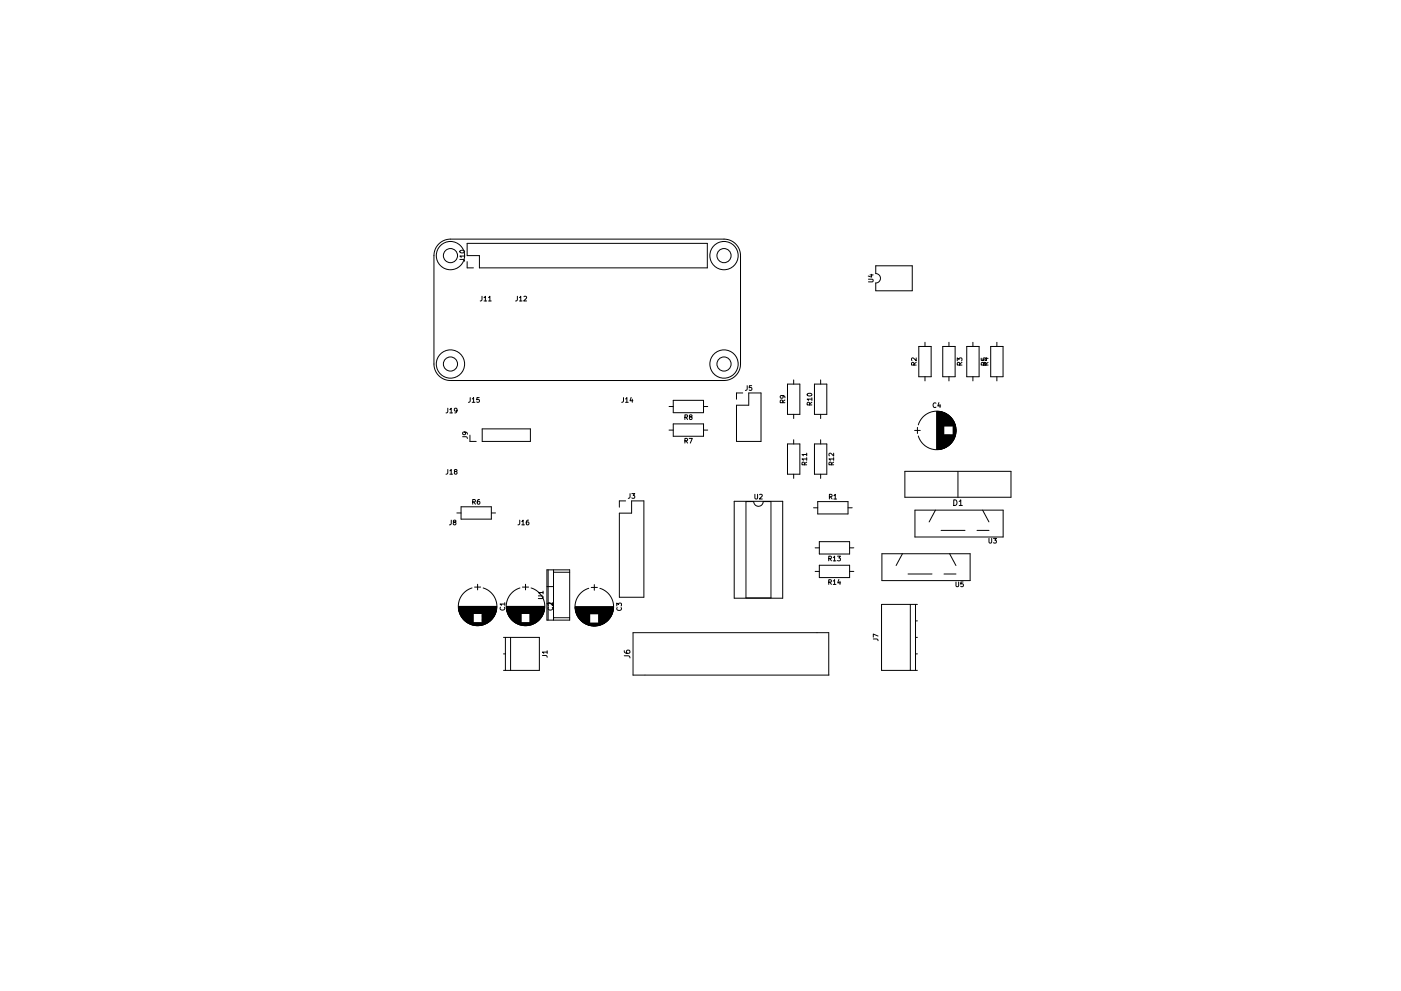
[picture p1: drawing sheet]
<svg xmlns="http://www.w3.org/2000/svg" width="297mm" height="210mm" viewBox="0 0 297 210" stroke-linecap="round" stroke-linejoin="round" font-family="sans-serif">
<g fill="none" stroke="#000" stroke-width=".21">
<path d="M93 51.8a3.5 3.5 0 0 1 2.5-1.1h58a3.5 3.5 0 0 1 3.5 3.5v23a3.5 3.5 0 0 1-3.5 3.5h-58a3.5 3.5 0 0 1-3.5-3.5v-23a3.5 3.5 0 0 1 1-2.4zM97.5 55l.9 .1 .1 .3M97.5 53.2a.49 .49 0 0 1 .6-.2 .49 .49 0 0 1 .3 .5 .49 .49 0 0 1-.5 .2 .49 .49 0 0 1-.4-.5zM98.5 54.3h-1l.3 .3M98.5 54v.6M99 51.6h51v5.2h-48.4v-2.6h-2.6zM99 55.5v1.3h1.4M184.1 59.2h.8l.2 .2-.2 .4h-.8M184.5 58.3h.6M184.8 58.2v.6l-.7-.2M185.7 56.4h7.7v5.3h-7.7v-1.7a1 1 0 0 0 1-1 1 1 0 0 0-1-1zM102.2 62.9l-.1 .8-.3 .2"/>
<path d="M102.6 63.1l.3-.2v1M102.6 63.9h.6M103.6 63.1l.3-.2v1M103.6 63.9h.5M109.7 62.9l-.1 .8-.3 .2M110.1 63.1l.3-.2v1M110.1 63.9h.6M111.1 63l.4-.1 .1 .2-.6 .8h.6M193.8 77.5l-.1-.5-.3-.1-.1 .6h1M194.3 75.9v.7l-.8-.7-.2 .2 .1 .4M194.3 76.9l-.5 .3M194.8 73.5h2.6v6.4h-2.6z"/>
<path d="M196.1 72.6v.9M196.1 79.9v.9M199.9 73.5h2.6v6.4h-2.6zM201.2 72.6v.9M201.2 79.9v.9M203 76.6v-.7l.3 .4 .1-.3h.5v.6M203.5 77.5l-.1-.5-.3-.1-.1 .6h1M204 76.9l-.5 .3M205 73.5h2.6v6.4h-2.6zM206.3 72.6v.9M206.3 79.9v.9M208 76v.5h.5v-.5h.4v.5"/>
<path d="M208.6 77.5l-.1-.5-.4-.1-.1 .6h1M208.8 76h.7M209 77.5v-.5l-.4-.1-.1 .6h1M209 76.9l-.4 .3M209.2 75.9v.6l-.8-.2M209.5 76.9l-.5 .3M210 73.5h2.7v6.4h-2.7zM211.4 72.6v.9M211.4 79.9v.9M94.9 99.6v.9l-.3 .1M94.9 86.6v.9l-.3 .1M95.4 99.9l.3-.3v1"/>
<path d="M95.4 86.9l.3-.3v1M95.4 87.6h.5M96.9 87l-.2 .2h-.3v-.5l.3-.1 .2 .2v.6l-.5 .2M98.1 92.7h.8l.2 .3M98.5 91.7l.2 .1v.3l-.5 .1-.1-.4 .2-.1h.5l.3 .4M99.6 92.3v1.4h1.4M99.7 84.4l-.1 .8-.3 .2M100.1 84.6l.3-.2v1M100.1 85.4h.6M101.6 84.4h-.5v.4h.5v.5h-.5M102.2 91h10.3v2.7h-10.3zM132.2 84.4l-.1 .8-.3 .2"/>
<path d="M132.6 84.6l.3-.2v1M132.6 85.4h.6M133.8 84.3l-.2 .7h.6M134.1 84.7v.7M141.9 91.2h.8M141.9 86.2h.8M142.7 84.9h6.5v2.7h-6.5zM142.7 89.9h6.5v2.7h-6.5zM145.2 93.5h.5v-.4l-.5-.1v1M145.2 88.5h.5v-.4l-.5-.1v1M145.5 93.5l.3 .5M145.5 88.5l.3 .5"/>
<path d="M146.1 93h.7l-.4 1M146.4 88.4l-.2-.3h.4l.1 .2-.5 .3 .2 .4 .3-.2-.2-.4M149.2 91.2h.8M149.2 86.2h.8M156.2 86h2.5v-2.6h2.6v10.3h-5.1zM157.5 83.4h-1.3v1.3M158.4 81.8v.9l-.4 .1M159.4 81.8h-.5l-.1 .5h.5l.1 .4h-.6M165.8 83.9l.2 .2v.3h-.5l-.1-.3 .2-.2 .6 .1 .2 .4M165.9 85.4v-.4l-.4-.1-.1 .5h1M166.4 84.9l-.5 .3M167 81.5h2.6v6.4h-2.6z"/>
<path d="M167 94.2h2.6v6.4h-2.6zM168.3 80.6v.9M168.3 87.9v.9M168.3 93.3v.9M170.6 98.6l-.1-.5h-.4l-.1 .5h1M171 97.4h-1l.3 .3M171 96.4h-1l.3 .3M171 98l-.4 .4M171 96.1v.6M171 97.1v.6M171.2 83.5a.48 .48 0 0 1 .6-.1 .48 .48 0 0 1 .3 .5 .49 .49 0 0 1-.6 .2 .49 .49 0 0 1-.3-.5zM171.7 85.9l-.1-.5h-.4l-.1 .5h1"/>
<path d="M172.1 84.7h-1l.3 .3M172.1 85.3l-.4 .4M172.1 84.4v.6M172.7 81.5h2.6v6.4h-2.6zM172.7 94.2h2.6v6.4h-2.6zM174 80.6v.9M174 87.9v.9M174 93.3v.9M176.3 98.6l-.1-.5h-.4v.5h1M176.8 97.4h-1l.2 .3M176.8 96.1v.7l-.8-.7-.2 .2v.4M176.8 98l-.5 .4"/>
<path d="M176.8 97.1v.6M193.9 91.3h1.2M194.5 90.7v1.3M194.7 90.1a4.1 4.1 0 0 1 6.3-2.1 4.1 4.1 0 0 1 0 6.6 4.1 4.1 0 0 1-6.3-2.1M198.4 85.6a.44 .44 0 0 0-.6 .4 .44 .44 0 0 0 .6 .4M198.6 87.3v8.1M198.7 87.3v8.1M198.8 87.3v8.1M198.9 87.3v8.1M199 87.3v8.1M199.1 85.4l-.3 .7h.6M199.1 87.3v8"/>
<path d="M199.2 87.3v8M199.3 87.3v8M199.3 85.8v.7M199.4 87.4v7.9M199.5 87.4v7.9M199.6 87.4v7.9M199.6 87.4v7.8M199.7 87.4v7.8M199.8 87.4v7.8M199.8 87.5v7.7M199.9 87.5v7.7M200 87.5v7.6"/>
<path d="M200.1 87.6v7.5M200.1 87.6v2.7M200.1 92.3v2.8M200.2 87.6v2.7M200.2 92.3v2.8M200.3 87.6v2.7M200.3 92.3v2.7M200.3 87.7v2.6M200.4 92.3l-.1 2.7M200.4 87.7v2.6M200.4 92.3v2.7M200.5 87.7v2.6"/>
<path d="M200.5 92.3v2.6M200.6 87.8v2.5M200.6 92.3v2.6M200.7 87.8v2.5M200.7 92.3v2.5M200.7 87.9v2.4M200.8 87.9v2.4M200.8 92.3v2.5M200.9 92.3l-.1 2.4M200.9 88v2.3M200.9 92.3v2.4M201 88v2.3"/>
<path d="M201 92.3v2.3M201.1 88.1v2.2M201.1 92.3v2.3M201.1 92.3v2.2M201.2 92.3l-.1 2.2M201.2 88.2v2.1M201.2 92.3v2.1M201.3 88.2v2.1M201.3 92.3v2.1M201.3 88.3v2M201.4 88.3v2M201.4 92.3v2"/>
<path d="M201.4 88.4v1.9M201.5 88.4v1.9M201.5 92.3v1.9M201.5 88.5v1.8M201.5 92.3v1.8M201.6 88.5v1.8M201.6 92.3v1.8M201.6 88.6v1.7M201.7 92.3l-.1 1.8M201.7 88.7v1.6M201.7 92.3v1.7M201.7 92.3v1.6"/>
<path d="M201.8 88.8v1.5M201.8 92.3v1.6M201.9 92.3l-.1 1.5M201.9 88.9v1.4M201.9 92.3v1.4M201.9 89v1.3M202 89v1.3M202 92.3v1.3M202.1 89.2v1.1M202.1 92.3v1.2M202.1 89.2v4.2M202.1 89.3v4.1"/>
<path d="M202.2 89.4v3.8M202.3 89.5v3.6M202.3 89.6v3.5M202.4 89.8v3.1M202.4 89.9v2.9M202.5 90v2.7M202.5 90.2v2.3M202.6 90.3v2M202.6 90.5v1.6M202.7 91.1v.5M95.4 100.6h.5M95.7 110.4l-.1 .8-.3 .2"/>
<path d="M96.3 110.8l-.2-.3 .5-.1v.3l-.5 .3 .2 .4 .4-.2-.2-.4M96.5 100l-.1-.3h.4l.1 .2-.6 .3 .2 .4 .4-.2-.2-.4M96.9 108.8h.9M97.8 107.5h6.4v2.6h-6.4zM100.2 106.5h.5l.1-.4-.6-.1v1M100.5 106.5l.3 .5M101.7 106l-.5 .2v.6l.2 .2 .3-.1v-.5h-.3l-.2 .1M104.2 108.8h.9M110.2 110.4l-.1 .8-.3 .2M110.6 110.6l.3-.2v1M110.6 111.4h.6M112.1 110.4l-.5 .2v.6l.2 .2 .3-.1v-.5l-.3-.1-.2 .2"/>
<path d="M131.3 108.9h2.6v-2.6h2.6v20.4h-5.2zM132.6 106.3h-1.3v1.3M133.6 104.7l-.1 .9-.3 .1M134 104.7h.6l-.4 .4 .3 .1v.4h-.5M155.7 106.4h10.2v20.5h-10.2zM158.2 106.4h1.6a1 1 0 0 0 1 1 1 1 0 0 0 1-1h1.7v20.5h-5.3zM160 104.9v.8l.2 .2 .4-.2v-.8M161 105l.4-.1 .2 .3-.6 .7h.6M168.3 100.6v.9M172.5 107.7h.9M172.8 116.2h.9M173.4 106.4h6.4v2.6h-6.4z"/>
<path d="M173.7 114.9h6.4v2.6h-6.4zM173.7 119.9h6.4v2.6h-6.4zM174 100.6v.9M175.7 118.5h.5v-.4l-.5-.1v1M175.8 105.4h.5l.1-.4-.6-.1v1M175.9 118.5l.4 .5M176.1 105.4l.3 .5M176.7 118.3l.2-.3v1M176.7 119h.5M176.8 105.2l.3-.3v1M176.8 105.9h.6M177.6 118h.6l-.3 .4 .2 .1v.4h-.5"/>
<path d="M179.8 107.7h.9M180.1 116.2h.9M187 117.5h18.7v5.7h-18.7zM191.3 117.5l-1.3 2.5M191.9 100h22.5v5.5h-22.5zM194 108.2h18.7v5.7h-18.7zM198.3 108.2l-1.3 2.5M199.5 112.5h5.1M201.3 117.5l1.4 2.5M202.2 106a.61 .61 0 0 1 .7 .6 .61 .61 0 0 1-.7 .6zM203.1 100v5.5M203.4 106.4l.3-.4v1.2"/>
<path d="M203.4 107.2h.6M207.1 112.5h2.6M208.3 108.2l1.4 2.5M209.7 114.2v.8l.2 .2 .4-.2v-.8M210.6 114.2h.7l-.4 .4 .3 .1v.4h-.6M97.2 128.7h8.1M97.2 128.8h8.1M97.2 128.9h8.1M97.2 129h8.1M97.2 129.1h8.1M97.2 129.2h8.1M97.3 129.3h8"/>
<path d="M97.3 129.4h7.9M97.3 129.5h7.9M97.3 129.6h7.9M97.3 129.7h7.9M97.4 129.7h7.8M97.4 129.8h7.7M97.4 129.9h7.7M97.4 130h7.7M97.5 130.1h7.6M97.5 130.1h7.5M97.5 130.2h2.8M97.6 130.3h2.7"/>
<path d="M97.6 130.4h2.7M97.6 130.5h2.7M97.7 130.5h2.6M97.7 130.6h2.6M97.7 130.7h2.6M97.8 130.7h2.5M97.8 130.8h2.5M97.9 130.9h2.4M97.9 131h2.4M98 131h2.3M98 131.1h2.3M98.1 131.2h2.2"/>
<path d="M98.2 131.3h2.1M98.2 131.4h2.1M98.3 131.5h2M98.4 131.5h1.9M98.5 131.6h1.8M98.5 131.7h1.8M98.6 131.7h1.7M98.7 131.8h1.6M98.8 131.9h1.5M98.9 131.9h1.4M98.9 132h1.4M99 132h1.3"/>
<path d="M99.1 132.1h1.2M99.2 132.1h4.2M99.2 132.2h4.1M99.4 132.3h3.8M99.4 132.3h3.7M99.5 132.3h3.5M99.7 132.4h3.1M99.8 132.5h2.9M99.9 132.5h2.7M100 132.5h2.5M100.1 124.7a4.1 4.1 0 0 0-2.2 6.3 4.1 4.1 0 0 0 6.7 0 4.1 4.1 0 0 0-2.2-6.3M100.3 132.6h1.9"/>
<path d="M100.4 132.7h1.7M100.6 124.6h1.3M100.7 132.7h1.2M101.3 124v1.2M102.2 130.2h2.8M102.2 130.3h2.8M102.2 130.4h2.7M102.2 130.5h2.7M102.2 130.7h2.6M102.2 130.8h2.5M102.2 130.9h2.5M102.2 131h2.4"/>
<path d="M102.2 131.1h2.3M102.2 131.2h2.2M102.2 131.3h2.1M102.2 131.5h2M102.2 131.6h1.8M102.2 131.7h1.8M102.2 131.8h1.7M102.2 131.8h1.6M102.2 131.9h1.5M102.2 132h1.4M102.2 132.1h1.2M103.6 132l-1.4 .1"/>
<path d="M103.8 131.9h-1.6M104 131.7h-1.8M104.1 131.5l-1.9 .1M104.3 131.4h-2.1M104.4 131.2l-2.2 .1M104.5 131.1h-2.3M104.6 130.9h-2.4M104.7 130.7l-2.5 .1M104.8 130.6h-2.6M104.9 130.4l-2.7 .1M105 130.2l-2.8 .1M106.1 128.8a.44 .44 0 0 0 .4 .6 .44 .44 0 0 0 .4-.6"/>
<path d="M106.8 138.7h.4M106.8 135.2h7.6v7h-7.6M107 128.2h-1l.3 .2M107 127.9v.5M107.2 135.2v7M107.4 128.7h8.1M107.4 128.8h8.1M107.4 128.9h8.1M107.4 129h8.1M107.4 129.1h8.1M107.4 129.1h8M107.4 129.2h8"/>
<path d="M107.4 129.3h8M107.4 129.4h8M107.5 129.5h7.9M107.5 129.6h7.9M107.5 129.7h7.8M107.5 129.8h7.8M107.5 129.9h7.8M107.6 129.9h7.7M107.6 130h7.7M107.6 130h7.6M107.6 130.1h7.6M107.7 130.2h2.7"/>
<path d="M107.7 130.3h2.7M107.7 130.4h2.7M107.8 130.4h2.6M107.8 130.5h2.6M107.8 130.6h2.6M107.9 130.7h2.5M108 130.8h2.4M108 130.9h2.4M108.1 131h2.3M108.1 131.1h2.3M108.2 131.1h2.2M108.2 131.2h2.2"/>
<path d="M108.3 135.2v7M108.3 131.2h2.1M108.3 131.3h2.1M108.4 131.3h2M108.4 131.4h2M108.5 131.5h1.9M108.6 131.5h1.8M108.6 131.6h1.8M108.7 131.7h1.7M108.8 131.8h1.6M108.9 131.8h1.5M108.9 131.9h1.5"/>
<path d="M109 131.9h1.4M109.1 132h1.3M109.2 132.1h1.2M109.3 132.1h4.2M109.4 132.2h4.1M109.5 132.3h3.8M109.6 132.3h3.6M109.7 132.3h3.5M109.8 132.4h3.2M109.9 132.5h3M110.1 132.5h2.7M110.2 132.5h2.5"/>
<path d="M110.2 124.7a4.1 4.1 0 0 0-2.1 6.3 4.1 4.1 0 0 0 6.6 0 4.1 4.1 0 0 0-2.1-6.3M110.4 132.6h2M110.6 132.7h1.6M110.8 124.6h1.3M110.8 132.7h1.2M111.4 124v1.2M112.4 130.2h2.8M112.4 130.3h2.7M112.4 130.4h2.7M112.4 130.5h2.6M112.4 130.7h2.5M112.4 130.8h2.5"/>
<path d="M112.4 130.9h2.4M112.4 131h2.3M112.4 131.1h2.2M112.4 131.2h2.2M112.4 131.3h2.1M112.4 131.5h2M112.4 131.5h1.9M112.4 131.6h1.8M112.4 131.7h1.8M112.4 131.8h1.6M112.4 131.9h1.4M112.4 132h1.4"/>
<path d="M112.4 132.1h1.2M113.7 132l-1.3 .1M113.9 131.9h-1.5M114.1 131.7h-1.7M114.1 126.4h.8l.2 .2-.2 .4h-.8M114.3 131.5l-1.9 .1M114.4 131.4h-2M114.6 131.2l-2.2 .1M114.7 131.1h-2.3M114.8 130.9h-2.4M114.9 130.7l-2.5 .1M115 130.6h-2.6"/>
<path d="M115 139.1h.9l.1 .3M115.1 130.4l-2.7 .1M115.1 125.7h-1l.3 .3M115.1 125.4v.6M115.2 130.2l-2.8 .1M116 120.9h4.8v10.7h-4.8zM116 124.5h1.2M116 128h1.2M116 138.4h-1l.3 .2M116 138.1v.5M116.2 120.9v10.7M116.3 128.8a.44 .44 0 0 0 .4 .6 .44 .44 0 0 0 .4-.6"/>
<path d="M117.2 127.9v.6l-.7-.6-.3 .2 .1 .3M117.4 131.1h3.4M117.4 121.4h3.4M117.4 120.9v10.7M122 128.7h8.1M122 128.8h8.1M122 128.9h8.1M122 129h8M122 129.1h8M122 129.2h8M122 129.3h8M122 129.4h8"/>
<path d="M122 129.5h8M122 129.6h8M122.1 129.7h7.9M122.1 129.7h7.8M122.1 129.8h7.8M122.1 129.9h7.8M122.1 130h7.8M122.2 130h7.6M122.2 130.1h7.6M122.2 130.2h7.6M122.3 130.3h2.7M122.3 130.4h2.7"/>
<path d="M122.3 130.5h2.7M122.4 130.5h2.6M122.4 130.6h2.6M122.4 130.7h2.6M122.5 130.7h2.5M122.5 130.8h2.5M122.5 130.9h2.5M122.6 130.9h2.4M122.6 131h2.4M122.7 131.1h2.3M122.8 131.2h2.2M122.9 131.3h2.1"/>
<path d="M122.9 131.4h2.1M123 131.5h2M123.1 131.5h1.9M123.1 131.6h1.9M123.2 131.7h1.8M123.3 131.8h1.7M123.4 131.8h1.6M123.4 131.9h1.6M123.5 131.9h1.5M123.5 132h1.5M123.6 132h1.4M123.7 132.1h1.3"/>
<path d="M123.8 132.1h1.2M123.8 132.2h4.4M124 132.3h4M124.1 132.3h3.8M124.3 132.4h3.5M124.3 132.5h3.4M124.4 132.5h3.2M124.6 132.6h2.8M124.8 132.6h2.5M124.8 124.8a4.1 4.1 0 0 0-2.7 5.1 4.1 4.1 0 0 0 5.1 2.7M124.9 132.7h2.2M125.2 132.7h1.6"/>
<path d="M125.4 124.6h1.3M125.4 132.8h1.2M125.8 132.8h.5M126 124v1.2M127 130.3h2.7M127 130.5h2.7M127 130.6h2.6M127 130.7h2.6M127 130.8h2.5M127 130.9h2.4M127 131h2.4M127 131.1h2.3"/>
<path d="M127 131.2h2.2M127 131.3h2.2M127 131.3h2.1M127 131.5h2M127 131.6h1.9M127 131.7h1.8M127 131.8h1.7M127 131.9h1.5M127 132h1.5M127 132.1h1.3M127 132.1h1.2M127.2 124.8a4.1 4.1 0 0 1 2.9 3.9 4.1 4.1 0 0 1-2.9 4"/>
<path d="M128.4 132l-1.4 .1M128.6 131.9h-1.6M128.8 131.7h-1.8M128.9 131.5l-1.9 .1M129.1 131.4h-2.1M129.2 131.2l-2.2 .1M129.4 131l-2.4 .1M129.5 130.9h-2.5M129.6 130.7h-2.6M129.6 130.5l-2.6 .1M129.7 130.4h-2.7M130.8 128.6v-.7l.3 .4 .1-.3h.5v.6"/>
<path d="M130.9 128.9a.44 .44 0 0 0 .4 .6 .44 .44 0 0 0 .4-.6M132.4 139.1l1 .1 .2 .4M132.4 138v.4l.2 .2h.7l.3-.2-.2-.4h-.5l-.1 .4 .2 .2M172.8 121.2h.9M175.7 123.5h.5v-.4l-.5-.1v1M175.9 123.5l.4 .5M176.7 123.3l.2-.3v1M176.7 124h.5M177.9 122.9l-.3 .8h.6M178.1 123.3v.7M180.1 121.2h.9M185.2 135.6h.8l.2 .3"/>
<path d="M186.2 134.9l-1-.4v.7M192.5 121.8h5.1M193 128.2v14M194.1 138.7h.4M194.1 135.2h.4M194.1 131.7h.4M194.1 128.2v14M194.5 128.2h-7.6v14h7.6M200.1 121.8h2.6M202.7 123.5v.8l.2 .2 .4-.2v-.8M204.2 123.5h-.5v.5l.5-.1v.5h-.5M175.7 143.2v-9h-41.5v9h41.6"/>
<circle cx="95.5" cy="54.2" r="3"/>
<circle cx="95.5" cy="54.2" r="1.5"/>
<circle cx="153.5" cy="54.2" r="3"/>
<circle cx="153.5" cy="54.2" r="1.5"/>
<circle cx="95.5" cy="77.2" r="3"/>
<circle cx="95.5" cy="77.2" r="1.5"/>
<circle cx="153.5" cy="77.2" r="3"/>
<circle cx="153.5" cy="77.2" r="1.5"/>
</g>
</svg>
